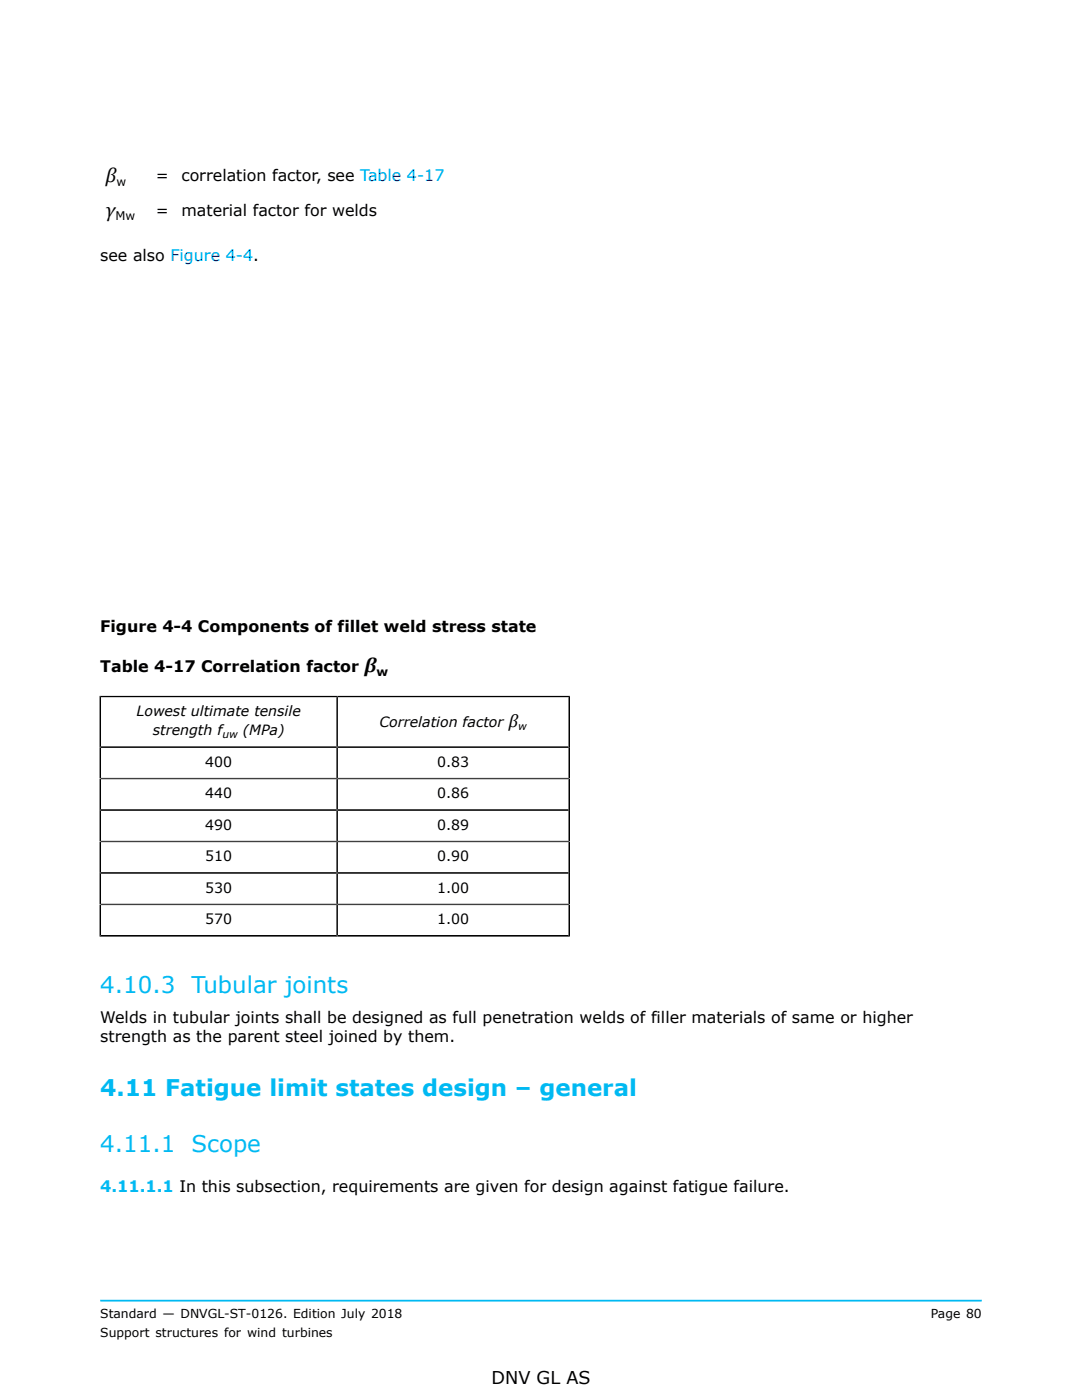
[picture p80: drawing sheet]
<svg xmlns="http://www.w3.org/2000/svg" width="216mm" height="279mm" viewBox="0 0 216 279" stroke-linecap="round" stroke-linejoin="round" font-family="sans-serif">
<defs><g id="words">
<g font-size="4.6" fill="#00b9f2">
<text x="20" y="198.3">4.10.3</text>
<text x="38.2" y="198.3">Tubular joints</text>
<text x="20" y="218.8">4.11 Fatigue limit states design – general</text>
<text x="20" y="229.9">4.11.1</text>
<text x="38.2" y="229.9">Scope</text>
</g>
<g font-size="4.1">
<text x="21.1" y="36.4">β</text>
<text x="21.1" y="43.4">γ</text>
<text x="72.7" y="134.2">β</text>
</g>
<text font-size="3.7" x="101.5" y="145.1">β</text>
<text font-size="3.5" x="98.1" y="276.3">DNV GL AS</text>
<g font-size="3.2">
<text x="31.1" y="36.1">=</text>
<text x="36.2" y="36.1">correlation factor, see Table 4-17</text>
<text x="31.1" y="43.1">=</text>
<text x="36.2" y="43.1">material factor for welds</text>
<text x="20" y="52">see also Figure 4-4.</text>
<text x="20" y="126.1">Figure 4-4 Components of fillet weld stress state</text>
<text x="20" y="134.2">Table 4-17 Correlation factor</text>
<text x="20" y="204.1">Welds in tubular joints shall be designed as full penetration welds of filler materials of same or higher</text>
<text x="20" y="207.9">strength as the parent steel joined by them.</text>
</g>
<text font-size="3.2" fill="#00b9f2" x="20" y="237.8">4.11.1.1 In this subsection, requirements are given for design against fatigue failure.</text>
<g font-size="2.8">
<text x="27.2" y="142.9">Lowest ultimate tensile</text>
<text x="30.5" y="146.7">strength f</text>
<text x="48.4" y="146.7">(MPa)</text>
<text x="75.7" y="145.1">Correlation factor</text>
<text x="40.9" y="153">400</text>
<text x="87.2" y="153">0.83</text>
<text x="40.9" y="159.3">440</text>
<text x="87.2" y="159.3">0.86</text>
<text x="40.9" y="165.6">490</text>
<text x="87.2" y="165.6">0.89</text>
<text x="40.9" y="171.9">510</text>
<text x="87.2" y="171.9">0.90</text>
<text x="40.9" y="178.1">530</text>
<text x="87.2" y="178.1">1.00</text>
<text x="40.9" y="184.4">570</text>
<text x="87.2" y="184.4">1.00</text>
</g>
<g font-size="2.5">
<text x="20" y="263.1">Standard — DNVGL-ST-0126. Edition July 2018</text>
<text x="185.7" y="263.1">Page 80</text>
<text x="20" y="266.9">Support structures for wind turbines</text>
</g>
<g font-size="2.4">
<text x="23.2" y="37">w</text>
<text x="23" y="44">Mw</text>
<text x="75.1" y="134.9">w</text>
</g>
<g font-size="2.1">
<text x="44.4" y="147.3">uw</text>
<text x="103.4" y="145.7">w</text>
</g>
</g></defs>
<path d="M20 259.6h175.9" fill="none" stroke="#00b9f2" stroke-width=".35"/>
<path d="M19.8 139h93.9M20 138.8v48.2M67.3 139v47.8M113.6 138.8v48.2M20 149.1h93.6M20 155.4h93.6M20 161.7h93.6M20 167.9h93.6M20 174.2h93.6M19.8 186.8h93.9M20 180.5h93.6" fill="none" stroke="#000" stroke-width=".35"/>
<use href="#words"/>
</svg>
